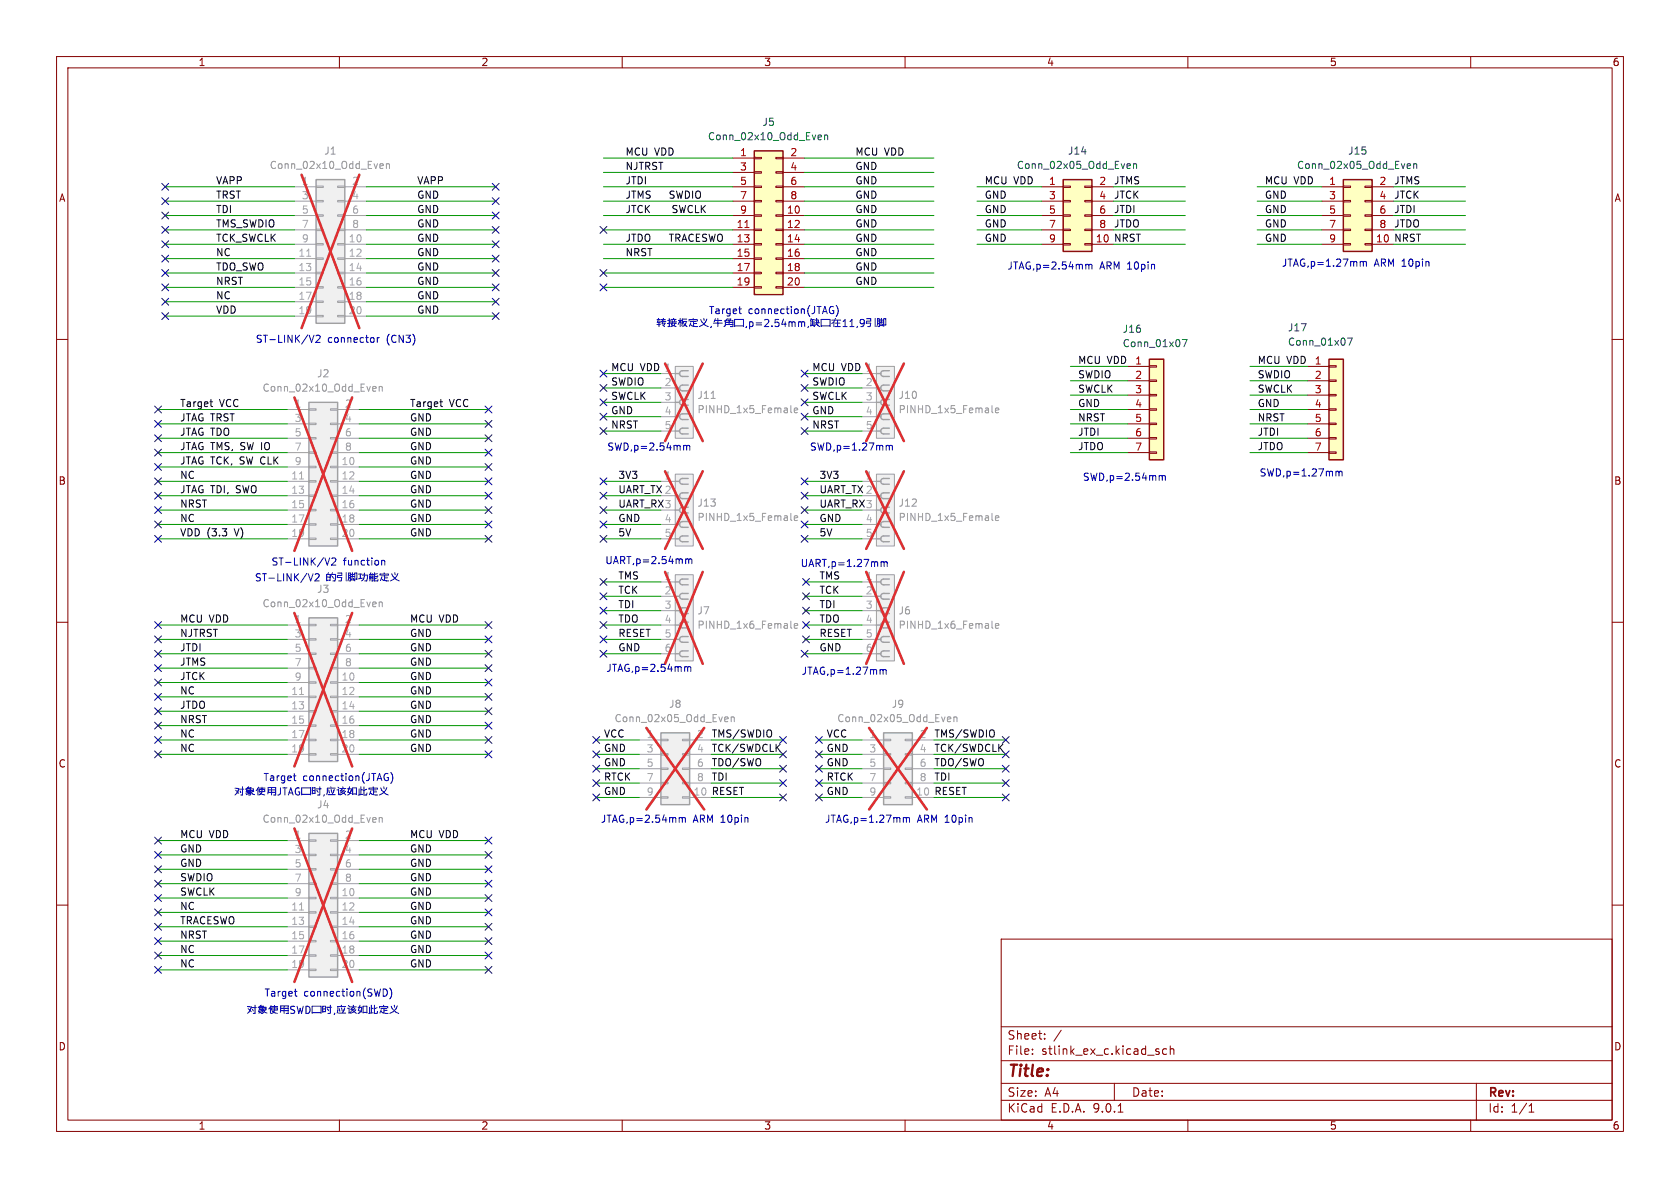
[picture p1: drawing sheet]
<svg xmlns="http://www.w3.org/2000/svg" width="297mm" height="210mm" viewBox="0 0 297 210" stroke-linecap="round" stroke-linejoin="round" font-family="sans-serif">
<defs><g id="words">
<text font-size="2.8" fill="#840000" x="178" y="190.9">Title:</text>
<g font-size="2.1" fill="#840000">
<text x="178" y="184">Sheet:</text>
<text x="178" y="186.7">File:</text>
<text x="184.1" y="186.7">stlink_ex_c.kicad_sch</text>
<text x="178" y="196.9">KiCad</text>
<text x="178" y="194.1">Size:</text>
<text x="184.7" y="194.1">A4</text>
<text x="185.7" y="196.9">E.D.A.</text>
<text x="193.3" y="196.9">9.0.1</text>
<text x="200" y="194.1">Date:</text>
<text x="263" y="194.3">Rev:</text>
<text x="263" y="196.9">Id:</text>
<text x="267.1" y="196.9">1/1</text>
</g>
<g font-size="1.8" fill="#840000">
<text x="35" y="11.9">1</text>
<text x="85" y="11.9">2</text>
<text x="135" y="11.9">3</text>
<text x="185" y="11.9">4</text>
<text x="235" y="11.9">5</text>
<text x="285" y="11.9">6</text>
<text x="10.3" y="35.9">A</text>
<text x="285.3" y="35.9">A</text>
<text x="10.3" y="85.9">B</text>
<text x="285.3" y="85.9">B</text>
<text x="10.3" y="135.9">C</text>
<text x="285.3" y="135.9">C</text>
<text x="10.3" y="185.9">D</text>
<text x="285.3" y="185.9">D</text>
<text x="35" y="199.9">1</text>
<text x="85" y="199.9">2</text>
<text x="135" y="199.9">3</text>
<text x="185" y="199.9">4</text>
<text x="235" y="199.9">5</text>
<text x="285" y="199.9">6</text>
</g>
<g font-size="1.8" fill="#006464">
<text x="134.7" y="22.5">J5</text>
<text x="125.1" y="25">Conn_02x10_Odd_Even</text>
<text x="188.7" y="27.5">J14</text>
<text x="238.2" y="27.5">J15</text>
<text x="179.7" y="30.1">Conn_02x05_Odd_Even</text>
<text x="229.2" y="30.1">Conn_02x05_Odd_Even</text>
<text x="198.4" y="59">J16</text>
<text x="227.6" y="58.8">J17</text>
<text x="198.4" y="61.6">Conn_01x07</text>
<text x="227.6" y="61.3">Conn_01x07</text>
</g>
<g font-size="1.8" fill="#989898">
<text x="57.2" y="27.5">J1</text>
<text x="47.6" y="30.1">Conn_02x10_Odd_Even</text>
<text x="46.3" y="69.4">Conn_02x10_Odd_Even</text>
<text x="56" y="66.9">J2</text>
<text x="123.2" y="70.7">J11</text>
<text x="158.8" y="70.7">J10</text>
<text x="123.2" y="73.3">PINHD_1x5_Female</text>
<text x="158.8" y="73.3">PINHD_1x5_Female</text>
<text x="123.2" y="89.8">J13</text>
<text x="158.8" y="89.8">J12</text>
<text x="123.2" y="92.3">PINHD_1x5_Female</text>
<text x="158.8" y="92.3">PINHD_1x5_Female</text>
<text x="46.3" y="107.5">Conn_02x10_Odd_Even</text>
<text x="56" y="105">J3</text>
<text x="123.2" y="108.8">J7</text>
<text x="123.2" y="111.4">PINHD_1x6_Female</text>
<text x="158.8" y="108.8">J6</text>
<text x="158.8" y="111.4">PINHD_1x6_Female</text>
<text x="118.2" y="125.3">J8</text>
<text x="157.6" y="125.3">J9</text>
<text x="108.5" y="127.9">Conn_02x05_Odd_Even</text>
<text x="147.9" y="127.9">Conn_02x05_Odd_Even</text>
<text x="56" y="143.1">J4</text>
<text x="46.3" y="145.6">Conn_02x10_Odd_Even</text>
</g>
<g font-size="1.8" fill="#0f0f0f">
<text x="110.5" y="27.6">MCU VDD</text>
<text x="151.1" y="27.6">MCU VDD</text>
<text x="38.1" y="35.2">TRST</text>
<text x="38.1" y="32.7">VAPP</text>
<text x="73.7" y="35.2">GND</text>
<text x="73.7" y="32.7">VAPP</text>
<text x="110.5" y="30.1">NJTRST</text>
<text x="110.5" y="32.7">JTDI</text>
<text x="110.5" y="35.2">JTMS</text>
<text x="118.1" y="35.2">SWDIO</text>
<text x="151.1" y="32.7">GND</text>
<text x="151.1" y="30.1">GND</text>
<text x="151.1" y="35.2">GND</text>
<text x="174" y="32.7">MCU VDD</text>
<text x="174" y="35.2">GND</text>
<text x="196.8" y="32.7">JTMS</text>
<text x="196.8" y="35.2">JTCK</text>
<text x="223.5" y="32.7">MCU VDD</text>
<text x="223.5" y="35.2">GND</text>
<text x="246.4" y="35.2">JTCK</text>
<text x="246.4" y="32.7">JTMS</text>
<text x="38.1" y="40.3">TMS_SWDIO</text>
<text x="38.1" y="37.8">TDI</text>
<text x="73.7" y="37.8">GND</text>
<text x="73.7" y="40.3">GND</text>
<text x="110.5" y="37.8">JTCK</text>
<text x="118.6" y="37.8">SWCLK</text>
<text x="151.1" y="40.3">GND</text>
<text x="151.1" y="37.8">GND</text>
<text x="174" y="37.8">GND</text>
<text x="174" y="40.3">GND</text>
<text x="196.8" y="37.8">JTDI</text>
<text x="196.8" y="40.3">JTDO</text>
<text x="223.5" y="40.3">GND</text>
<text x="223.5" y="37.8">GND</text>
<text x="246.4" y="37.8">JTDI</text>
<text x="246.4" y="40.3">JTDO</text>
<text x="38.1" y="45.4">NC</text>
<text x="38.1" y="42.8">TCK_SWCLK</text>
<text x="38.1" y="47.9">TDO_SWO</text>
<text x="73.7" y="42.8">GND</text>
<text x="73.7" y="47.9">GND</text>
<text x="73.7" y="45.4">GND</text>
<text x="110.5" y="45.4">NRST</text>
<text x="110.5" y="42.8">JTDO</text>
<text x="118.1" y="42.8">TRACESWO</text>
<text x="151.1" y="45.4">GND</text>
<text x="151.1" y="47.9">GND</text>
<text x="151.1" y="42.8">GND</text>
<text x="174" y="42.8">GND</text>
<text x="196.8" y="42.8">NRST</text>
<text x="223.5" y="42.8">GND</text>
<text x="246.4" y="42.8">NRST</text>
<text x="38.1" y="50.5">NRST</text>
<text x="38.1" y="53">NC</text>
<text x="73.7" y="53">GND</text>
<text x="73.7" y="50.5">GND</text>
<text x="151.1" y="50.5">GND</text>
<text x="38.1" y="55.5">VDD</text>
<text x="73.7" y="55.5">GND</text>
<text x="107.9" y="65.7">MCU VDD 1</text>
<text x="143.5" y="65.7">MCU VDD 1</text>
<text x="190.5" y="64.4">MCU VDD 1</text>
<text x="222.2" y="64.4">MCU VDD 1</text>
<text x="107.9" y="70.8">SWCLK</text>
<text x="107.9" y="68.2">SWDIO</text>
<text x="143.5" y="70.8">SWCLK</text>
<text x="143.5" y="68.2">SWDIO</text>
<text x="190.5" y="67">SWDIO</text>
<text x="190.5" y="69.5">SWCLK</text>
<text x="222.2" y="67">SWDIO</text>
<text x="222.2" y="69.5">SWCLK</text>
<text x="31.7" y="72">Target</text>
<text x="31.7" y="74.6">JTAG TRST</text>
<text x="31.7" y="77.1">JTAG TDO</text>
<text x="38.8" y="72">VCC</text>
<text x="72.4" y="77.1">GND</text>
<text x="72.4" y="72">Target</text>
<text x="72.4" y="74.6">GND</text>
<text x="79.4" y="72">VCC</text>
<text x="107.9" y="73.3">GND</text>
<text x="107.9" y="75.9">NRST</text>
<text x="143.5" y="75.9">NRST</text>
<text x="143.5" y="73.3">GND</text>
<text x="190.5" y="74.6">NRST</text>
<text x="190.5" y="77.1">JTDI</text>
<text x="190.5" y="72">GND</text>
<text x="222.2" y="74.6">NRST</text>
<text x="222.2" y="77.1">JTDI</text>
<text x="222.2" y="72">GND</text>
<text x="31.7" y="82.2">JTAG TCK,</text>
<text x="31.7" y="79.7">JTAG TMS, SW IO</text>
<text x="42.5" y="82.2">SW CLK</text>
<text x="72.4" y="79.7">GND</text>
<text x="72.4" y="82.2">GND</text>
<text x="190.5" y="79.7">JTDO</text>
<text x="222.2" y="79.7">JTDO</text>
<text x="31.7" y="87.3">JTAG TDI,</text>
<text x="31.7" y="84.7">NC</text>
<text x="31.7" y="89.8">NRST</text>
<text x="41.8" y="87.3">SWO</text>
<text x="72.4" y="89.8">GND</text>
<text x="72.4" y="84.7">GND</text>
<text x="72.4" y="87.3">GND</text>
<text x="109.2" y="87.3">UART_TX2</text>
<text x="109.2" y="84.7">3V3</text>
<text x="109.2" y="89.8">UART_RX3</text>
<text x="144.8" y="84.7">3V3</text>
<text x="144.8" y="89.8">UART_RX3</text>
<text x="144.8" y="87.3">UART_TX2</text>
<text x="31.7" y="92.4">NC</text>
<text x="31.7" y="94.9">VDD (3.3</text>
<text x="41.6" y="94.9">V)</text>
<text x="72.4" y="94.9">GND</text>
<text x="72.4" y="92.4">GND</text>
<text x="109.2" y="92.4">GND</text>
<text x="109.2" y="94.9">5V</text>
<text x="144.8" y="92.4">GND</text>
<text x="144.8" y="94.9">5V</text>
<text x="109.2" y="102.5">TMS</text>
<text x="109.2" y="107.6">TDI</text>
<text x="109.2" y="105.1">TCK</text>
<text x="144.8" y="105.1">TCK</text>
<text x="144.8" y="107.6">TDI</text>
<text x="144.8" y="102.5">TMS</text>
<text x="31.7" y="112.7">NJTRST</text>
<text x="31.7" y="110.1">MCU VDD</text>
<text x="72.4" y="110.1">MCU VDD</text>
<text x="72.4" y="112.7">GND</text>
<text x="109.2" y="112.7">RESET</text>
<text x="109.2" y="110.1">TDO</text>
<text x="144.8" y="110.1">TDO</text>
<text x="144.8" y="112.7">RESET</text>
<text x="31.7" y="117.8">JTMS</text>
<text x="31.7" y="115.2">JTDI</text>
<text x="72.4" y="117.8">GND</text>
<text x="72.4" y="115.2">GND</text>
<text x="109.2" y="115.2">GND</text>
<text x="144.8" y="115.2">GND</text>
<text x="31.7" y="125.4">JTDO</text>
<text x="31.7" y="120.3">JTCK</text>
<text x="31.7" y="122.8">NC</text>
<text x="72.4" y="120.3">GND</text>
<text x="72.4" y="122.8">GND</text>
<text x="72.4" y="125.4">GND</text>
<text x="31.7" y="127.9">NRST</text>
<text x="31.7" y="130.5">NC</text>
<text x="72.4" y="130.5">GND</text>
<text x="72.4" y="127.9">GND</text>
<text x="106.7" y="130.5">VCC</text>
<text x="125.7" y="130.5">TMS/SWDIO</text>
<text x="146" y="130.5">VCC</text>
<text x="165.1" y="130.5">TMS/SWDIO</text>
<text x="31.7" y="133">NC</text>
<text x="72.4" y="133">GND</text>
<text x="106.7" y="135.5">GND</text>
<text x="106.7" y="133">GND</text>
<text x="125.7" y="133">TCK/SWDCLK</text>
<text x="125.7" y="135.5">TDO/SWO</text>
<text x="146" y="133">GND</text>
<text x="146" y="135.5">GND</text>
<text x="165.1" y="133">TCK/SWDCLK</text>
<text x="165.1" y="135.5">TDO/SWO</text>
<text x="106.7" y="138.1">RTCK</text>
<text x="106.7" y="140.6">GND</text>
<text x="125.7" y="140.6">RESET</text>
<text x="125.7" y="138.1">TDI</text>
<text x="146" y="138.1">RTCK</text>
<text x="146" y="140.6">GND</text>
<text x="165.1" y="138.1">TDI</text>
<text x="165.1" y="140.6">RESET</text>
<text x="31.7" y="148.2">MCU VDD</text>
<text x="72.4" y="148.2">MCU VDD</text>
<text x="31.7" y="153.3">GND</text>
<text x="31.7" y="150.8">GND</text>
<text x="31.7" y="155.9">SWDIO</text>
<text x="72.4" y="155.9">GND</text>
<text x="72.4" y="150.8">GND</text>
<text x="72.4" y="153.3">GND</text>
<text x="31.7" y="158.4">SWCLK</text>
<text x="31.7" y="160.9">NC</text>
<text x="72.4" y="158.4">GND</text>
<text x="72.4" y="160.9">GND</text>
<text x="31.7" y="166">NRST</text>
<text x="31.7" y="163.5">TRACESWO</text>
<text x="72.4" y="163.5">GND</text>
<text x="72.4" y="166">GND</text>
<text x="31.7" y="171.1">NC</text>
<text x="31.7" y="168.6">NC</text>
<text x="72.4" y="171.1">GND</text>
<text x="72.4" y="168.6">GND</text>
</g>
<g font-size="1.8" fill="#a90000">
<text x="130.7" y="27.7">1</text>
<text x="139.6" y="27.7">2</text>
<text x="130.7" y="30.2">3</text>
<text x="130.7" y="32.8">5</text>
<text x="130.7" y="35.3">7</text>
<text x="139.6" y="30.2">4</text>
<text x="139.6" y="32.8">6</text>
<text x="139.6" y="35.3">8</text>
<text x="185.3" y="32.8">1</text>
<text x="185.3" y="35.3">3</text>
<text x="194.2" y="32.8">2</text>
<text x="194.2" y="35.3">4</text>
<text x="234.9" y="32.8">1</text>
<text x="234.9" y="35.3">3</text>
<text x="243.8" y="32.8">2</text>
<text x="243.8" y="35.3">4</text>
<text x="130.1" y="40.4">11</text>
<text x="130.7" y="37.8">9</text>
<text x="139" y="37.8">10</text>
<text x="139" y="40.4">12</text>
<text x="185.3" y="37.8">5</text>
<text x="185.3" y="40.4">7</text>
<text x="194.2" y="37.8">6</text>
<text x="194.2" y="40.4">8</text>
<text x="234.9" y="37.8">5</text>
<text x="234.9" y="40.4">7</text>
<text x="243.8" y="37.8">6</text>
<text x="243.8" y="40.4">8</text>
<text x="130.1" y="42.9">13</text>
<text x="130.1" y="45.5">15</text>
<text x="139" y="42.9">14</text>
<text x="139" y="45.5">16</text>
<text x="185.3" y="42.9">9</text>
<text x="193.6" y="42.9">10</text>
<text x="234.9" y="42.9">9</text>
<text x="243.2" y="42.9">10</text>
<text x="130.1" y="48">17</text>
<text x="130.1" y="50.5">19</text>
<text x="139" y="48">18</text>
<text x="139" y="50.5">20</text>
<text x="200.6" y="67.1">2</text>
<text x="200.6" y="69.6">3</text>
<text x="232.3" y="67.1">2</text>
<text x="232.3" y="69.6">3</text>
<text x="200.6" y="72.1">4</text>
<text x="200.6" y="74.7">5</text>
<text x="200.6" y="77.2">6</text>
<text x="232.3" y="72.1">4</text>
<text x="232.3" y="74.7">5</text>
<text x="232.3" y="77.2">6</text>
<text x="200.6" y="79.8">7</text>
<text x="232.3" y="79.8">7</text>
</g>
<g font-size="1.8" fill="#aaa">
<text x="53.3" y="32.8">1</text>
<text x="53.3" y="35.3">3</text>
<text x="62.2" y="32.8">2</text>
<text x="62.2" y="35.3">4</text>
<text x="53.3" y="37.8">5</text>
<text x="53.3" y="40.4">7</text>
<text x="62.2" y="37.8">6</text>
<text x="62.2" y="40.4">8</text>
<text x="52.7" y="45.5">11</text>
<text x="53.3" y="42.9">9</text>
<text x="61.6" y="42.9">10</text>
<text x="61.6" y="45.5">12</text>
<text x="52.7" y="48">13</text>
<text x="52.7" y="50.5">15</text>
<text x="52.7" y="53.1">17</text>
<text x="61.6" y="48">14</text>
<text x="61.6" y="50.5">16</text>
<text x="61.6" y="53.1">18</text>
<text x="52.7" y="55.6">19</text>
<text x="61.6" y="55.6">20</text>
<text x="117.4" y="68.3">2</text>
<text x="117.4" y="70.9">3</text>
<text x="153" y="68.3">2</text>
<text x="153" y="70.9">3</text>
<text x="52" y="72.1">1</text>
<text x="52" y="74.7">3</text>
<text x="52" y="77.2">5</text>
<text x="60.9" y="72.1">2</text>
<text x="60.9" y="74.7">4</text>
<text x="60.9" y="77.2">6</text>
<text x="117.4" y="73.4">4</text>
<text x="117.4" y="75.9">5</text>
<text x="153" y="73.4">4</text>
<text x="153" y="75.9">5</text>
<text x="52" y="79.8">7</text>
<text x="52" y="82.3">9</text>
<text x="60.3" y="82.3">10</text>
<text x="60.9" y="79.8">8</text>
<text x="51.4" y="84.8">11</text>
<text x="51.4" y="87.4">13</text>
<text x="51.4" y="89.9">15</text>
<text x="60.3" y="84.8">12</text>
<text x="60.3" y="87.4">14</text>
<text x="60.3" y="89.9">16</text>
<text x="117.4" y="84.8">1</text>
<text x="153" y="84.8">1</text>
<text x="51.4" y="92.5">17</text>
<text x="51.4" y="95">19</text>
<text x="60.3" y="92.5">18</text>
<text x="60.3" y="95">20</text>
<text x="117.4" y="92.5">4</text>
<text x="117.4" y="95">5</text>
<text x="153" y="92.5">4</text>
<text x="153" y="95">5</text>
<text x="117.4" y="102.6">1</text>
<text x="117.4" y="105.2">2</text>
<text x="117.4" y="107.7">3</text>
<text x="153" y="102.6">1</text>
<text x="153" y="105.2">2</text>
<text x="153" y="107.7">3</text>
<text x="52" y="110.2">1</text>
<text x="52" y="112.8">3</text>
<text x="60.9" y="110.2">2</text>
<text x="60.9" y="112.8">4</text>
<text x="117.4" y="110.2">4</text>
<text x="117.4" y="112.8">5</text>
<text x="153" y="110.2">4</text>
<text x="153" y="112.8">5</text>
<text x="52" y="115.3">5</text>
<text x="52" y="117.9">7</text>
<text x="60.9" y="115.3">6</text>
<text x="60.9" y="117.9">8</text>
<text x="117.4" y="115.3">6</text>
<text x="153" y="115.3">6</text>
<text x="51.4" y="122.9">11</text>
<text x="51.4" y="125.5">13</text>
<text x="52" y="120.4">9</text>
<text x="60.3" y="120.4">10</text>
<text x="60.3" y="122.9">12</text>
<text x="60.3" y="125.5">14</text>
<text x="51.4" y="128">15</text>
<text x="51.4" y="130.6">17</text>
<text x="60.3" y="128">16</text>
<text x="60.3" y="130.6">18</text>
<text x="114.2" y="130.6">1</text>
<text x="123.1" y="130.6">2</text>
<text x="153.6" y="130.6">1</text>
<text x="162.5" y="130.6">2</text>
<text x="51.4" y="133.1">19</text>
<text x="60.3" y="133.1">20</text>
<text x="114.2" y="133.1">3</text>
<text x="114.2" y="135.6">5</text>
<text x="123.1" y="133.1">4</text>
<text x="123.1" y="135.6">6</text>
<text x="153.6" y="133.1">3</text>
<text x="153.6" y="135.6">5</text>
<text x="162.5" y="133.1">4</text>
<text x="162.5" y="135.6">6</text>
<text x="114.2" y="138.2">7</text>
<text x="114.2" y="140.7">9</text>
<text x="122.5" y="140.7">10</text>
<text x="123.1" y="138.2">8</text>
<text x="153.6" y="138.2">7</text>
<text x="153.6" y="140.7">9</text>
<text x="161.9" y="140.7">10</text>
<text x="162.5" y="138.2">8</text>
<text x="52" y="148.3">1</text>
<text x="60.9" y="148.3">2</text>
<text x="52" y="150.9">3</text>
<text x="52" y="153.4">5</text>
<text x="52" y="156">7</text>
<text x="60.9" y="150.9">4</text>
<text x="60.9" y="153.4">6</text>
<text x="60.9" y="156">8</text>
<text x="51.4" y="161">11</text>
<text x="52" y="158.5">9</text>
<text x="60.3" y="158.5">10</text>
<text x="60.3" y="161">12</text>
<text x="51.4" y="163.6">13</text>
<text x="51.4" y="166.1">15</text>
<text x="60.3" y="163.6">14</text>
<text x="60.3" y="166.1">16</text>
<text x="51.4" y="168.7">17</text>
<text x="51.4" y="171.2">19</text>
<text x="60.3" y="168.7">18</text>
<text x="60.3" y="171.2">20</text>
</g>
<g font-size="1.8" fill="#0000c2">
<text x="178" y="47.9">JTAG,p=2.54mm</text>
<text x="194.4" y="47.9">ARM 10pin</text>
<text x="226.5" y="47.3">JTAG,p=1.27mm</text>
<text x="242.9" y="47.3">ARM 10pin</text>
<text x="125.2" y="55.7">Target</text>
<text x="132.3" y="55.7">connection(JTAG)</text>
<text x="45.1" y="60.8">ST-LINK/V2</text>
<text x="57.9" y="60.8">connector</text>
<text x="68.4" y="60.8">(CN3)</text>
<text x="107.3" y="79.9">SWD,p=2.54mm</text>
<text x="143.1" y="79.9">SWD,p=1.27mm</text>
<text x="191.3" y="85.2">SWD,p=2.54mm</text>
<text x="222.6" y="84.4">SWD,p=1.27mm</text>
<text x="47.9" y="100.2">ST-LINK/V2</text>
<text x="60.7" y="100.2">function</text>
<text x="106.9" y="99.9">UART,p=2.54mm</text>
<text x="141.4" y="100.4">UART,p=1.27mm</text>
<text x="45" y="103">ST-LINK/V2</text>
<text x="107.1" y="119">JTAG,p=2.54mm</text>
<text x="141.6" y="119.5">JTAG,p=1.27mm</text>
<text x="46.5" y="138.3">Target</text>
<text x="53.5" y="138.3">connection(JTAG)</text>
<text x="106.1" y="145.6">JTAG,p=2.54mm</text>
<text x="122.5" y="145.6">ARM 10pin</text>
<text x="145.7" y="145.6">JTAG,p=1.27mm</text>
<text x="162.2" y="145.6">ARM 10pin</text>
<text x="46.7" y="176.4">Target</text>
<text x="53.7" y="176.4">connection(SWD)</text>
</g>
</g></defs>
<g fill="none" stroke="#840000" stroke-width=".18">
<path d="M10 10h277v190h-277zM12 12h273v186h-273zM60 10v2M110 10v2M160 10v2M210 10v2M260 10v2M10 60h2M285 60h2M10 110h2M285 110h2M10 160h2"/>
<path d="M177 166h108v32h-108zM285 160h2M60 198v2M110 198v2M160 198v2M177 194.5h108M177 191.5h108M177 187.5h108M177 181.5h108M182.5 186.3v.1M182.5 185.5v.1M184.7 183.6v.1"/>
<path d="M184.7 182.8v.1M187.6 182.1l-1.3 2M197 191.5v3M197.7 196.6h.8M204.7 185.9l.3 .2-.3 .3M204.7 185.4l.2 .1M206.2 185.5l-.4-.1-.3 .3v.4l.2 .2h.5M206.9 185.5l.2-.1 .4 .1v.9M206.9 184.9v1.5M210 198v2M260 198v2M261 191.5v6.5"/>
<path d="M270.3 196.6h.9M270.3 195.5l.4-.4v1.5"/>
</g>
<path d="M237.5 31.8h5.1v12.7h-5.1z" fill="#ffffc2"/>
<path d="M237.5 31.8h5.1v12.7h-5.1z" fill="none" stroke="#840000" stroke-width=".25"/>
<g fill="none" stroke="#840000" stroke-width=".18">
<path d="M233.7 33h3.8M233.7 35.6h3.8M233.7 38.1h3.8M237.5 32.9h1.3v.2h-1.3zM237.5 35.4h1.3v.3h-1.3zM237.5 38h1.3v.2h-1.3zM241.3 32.9h1.3v.2h-1.3zM241.3 35.4h1.3v.3h-1.3zM241.3 38h1.3v.2h-1.3zM242.6 33h3.8M242.6 35.6h3.8M242.6 38.1h3.8"/>
<path d="M233.7 40.6h3.8M233.7 43.2h3.8M237.5 40.5h1.3v.3h-1.3zM237.5 43.1h1.3v.2h-1.3zM241.3 40.5h1.3v.3h-1.3zM241.3 43.1h1.3v.2h-1.3zM242.6 40.6h3.8M242.6 43.2h3.8"/>
</g>
<path d="M248.9 28.9l.4 .1 .1 .2-.6 .2M249.3 29.7l-.4 .1M249.9 29.1l.2-.2 .3 .1 .1 .8M249.9 28.9v.9" fill="none" stroke="#006464" stroke-width=".18"/>
<path d="M133.3 26.7h5.1v25.4h-5.1z" fill="#ffffc2"/>
<path d="M133.3 26.7h5.1v25.4h-5.1z" fill="none" stroke="#840000" stroke-width=".25"/>
<g fill="none" stroke="#840000" stroke-width=".18">
<path d="M129.5 27.9h3.8M129.5 30.5h3.8M129.5 33h3.8M129.5 35.6h3.8M129.5 38.1h3.8M133.3 27.8h1.3v.3h-1.3zM133.3 30.4h1.3v.2h-1.3zM133.3 32.9h1.3v.2h-1.3zM133.3 35.4h1.3v.3h-1.3zM133.3 38h1.3v.2h-1.3zM137.2 27.8h1.2v.3h-1.2zM137.2 30.4h1.2v.2h-1.2z"/>
<path d="M137.2 32.9h1.2v.2h-1.2zM137.2 35.4h1.2v.3h-1.2zM137.2 38h1.2v.2h-1.2zM138.4 27.9h3.8M138.4 30.5h3.8M138.4 33h3.8M138.4 35.6h3.8M138.4 38.1h3.8M129.5 40.6h3.8M129.5 43.2h3.8M129.5 45.7h3.8M129.5 48.3h3.8"/>
<path d="M129.5 50.8h3.8M133.3 40.5h1.3v.3h-1.3zM133.3 43.1h1.3v.2h-1.3zM133.3 45.6h1.3v.2h-1.3zM133.3 48.1h1.3v.3h-1.3zM133.3 50.7h1.3v.2h-1.3zM137.2 40.5h1.2v.3h-1.2zM137.2 43.1h1.2v.2h-1.2zM137.2 45.6h1.2v.2h-1.2zM137.2 48.1h1.2v.3h-1.2zM137.2 50.7h1.2v.2h-1.2zM138.4 40.6h3.8"/>
<path d="M138.4 43.2h3.8M138.4 45.7h3.8M138.4 48.3h3.8M138.4 50.8h3.8"/>
</g>
<path d="M131.7 40.2h.7" fill="none" stroke="#a90000" stroke-width=".18"/>
<path d="M144.8 23.9h.4v.3l-.6 .1M145.2 24.6l-.4 .1M145.8 24l.2-.1h.3v.8M145.8 23.9v.8" fill="none" stroke="#006464" stroke-width=".18"/>
<path d="M188 31.8h5v12.7h-5z" fill="#ffffc2"/>
<path d="M188 31.8h5v12.7h-5z" fill="none" stroke="#840000" stroke-width=".25"/>
<g fill="none" stroke="#840000" stroke-width=".18">
<path d="M184.1 33h3.9M184.1 35.6h3.9M184.1 38.1h3.9M188 32.9h1.2v.2h-1.2zM188 35.4h1.2v.3h-1.2zM188 38h1.2v.2h-1.2zM191.8 32.9h1.2v.2h-1.2zM191.8 35.4h1.2v.3h-1.2zM191.8 38h1.2v.2h-1.2zM193 33h3.8M193 35.6h3.8M193 38.1h3.8"/>
<path d="M184.1 40.6h3.9M184.1 43.2h3.9M188 40.5h1.2v.3h-1.2zM188 43.1h1.2v.2h-1.2zM191.8 40.5h1.2v.3h-1.2zM191.8 43.1h1.2v.2h-1.2zM193 40.6h3.8M193 43.2h3.8"/>
</g>
<path d="M199.4 28.9l.4 .1v.2l-.6 .2M199.8 29.7l-.4 .1M200.4 29.1l.2-.2 .3 .1v.8M200.4 28.9v.9" fill="none" stroke="#006464" stroke-width=".18"/>
<path d="M119.4 64.8h3.2v12.7h-3.2z" fill="#f0f0f0"/>
<path d="M116.8 66h2.6M116.8 68.6h2.6M116.8 71.1h2.6M116.8 73.7h2.6M116.8 76.2h2.6M119.4 64.8h3.2v12.7h-3.2z" fill="none" stroke="#a1a1a1" stroke-width=".18"/>
<g fill="none" stroke="#a1a1a1" stroke-width=".25">
<path d="M119.4 66h.7M119.4 68.6h.7M119.4 71.1h.7M119.4 73.7h.7M119.4 76.2h.7M120.1 66l.1 .3 .3 .2h1.2M120.1 68.6l.1 .3 .3 .2h1.2M120.1 71.1l.1 .3 .3 .2h1.2M120.1 73.7l.1 .3 .3 .1 1.2 .1M120.1 76.2l.1 .3 .3 .2h1.2M121.7 65.5l-1.2 .1-.3 .1-.1 .3M121.7 68.1h-1.2l-.3 .2-.1 .3"/>
<path d="M121.7 70.6h-1.2l-.3 .2-.1 .3M121.7 73.2h-1.2l-.3 .2-.1 .3M121.7 75.7h-1.2l-.3 .2-.1 .3"/>
</g>
<path d="M125.7 70.4h.7M139.9 72.9l.1 .1M140.4 72.5l.6-.1v-.2l-.4-.1-.2 .2 .1 .6h.5" fill="none" stroke="#989898" stroke-width=".18"/>
<path d="M117.6 64.3l6.6 13.7M124.2 64.3l-6.6 13.7" fill="none" stroke="#e12e31" stroke-width=".46"/>
<path d="M119.4 83.8h3.2v12.7h-3.2z" fill="#f0f0f0"/>
<path d="M116.8 85.1h2.6M116.8 87.6h2.6M116.8 90.2h2.6M116.8 92.7h2.6M116.8 95.3h2.6M119.4 83.8h3.2v12.7h-3.2z" fill="none" stroke="#a1a1a1" stroke-width=".18"/>
<g fill="none" stroke="#a1a1a1" stroke-width=".25">
<path d="M119.4 85.1h.7M119.4 87.6h.7M119.4 90.2h.7M119.4 92.7h.7M119.4 95.3h.7M120.1 85.1l.1 .3 .3 .2h1.2M120.1 87.6l.1 .3 .3 .2h1.2M120.1 90.2l.1 .3 .3 .1 1.2 .1M120.1 92.7l.1 .3 .3 .2h1.2M120.1 95.3l.1 .2 .3 .2 1.2 .1M121.7 84.6h-1.2l-.3 .2-.1 .3M121.7 87.1l-1.2 .1-.3 .1-.1 .3"/>
<path d="M121.7 89.7h-1.2l-.3 .2-.1 .3M121.7 92.2h-1.2l-.3 .2-.1 .3M121.7 94.7l-1.2 .1-.3 .2-.1 .3"/>
</g>
<path d="M139.9 92h.1M140.4 91.6l.6-.1v-.3h-.4l-.2 .2 .1 .6h.5" fill="none" stroke="#989898" stroke-width=".18"/>
<path d="M117.6 83.3l6.6 13.7M124.2 83.3l-6.6 13.7" fill="none" stroke="#e12e31" stroke-width=".46"/>
<path d="M54.6 109.2h5.1v25.4h-5.1z" fill="#f0f0f0"/>
<path d="M54.6 109.2h5.1v25.4h-5.1z" fill="none" stroke="#a1a1a1" stroke-width=".25"/>
<g fill="none" stroke="#a1a1a1" stroke-width=".18">
<path d="M50.8 110.5h3.8M50.8 113h3.8M50.8 115.6h3.8M50.8 118.1h3.8M54.6 110.4h1.3v.2h-1.3zM54.6 112.9h1.3v.3h-1.3zM54.6 115.4h1.3v.3h-1.3zM54.6 118h1.3v.2h-1.3zM58.4 110.4h1.3v.2h-1.3zM58.4 112.9h1.3v.3h-1.3zM58.4 115.4h1.3v.3h-1.3zM58.4 118h1.3v.2h-1.3z"/>
<path d="M59.7 110.5h3.8M59.7 113h3.8M59.7 115.6h3.8M59.7 118.1h3.8M50.8 120.7h3.8M50.8 123.2h3.8M50.8 125.7h3.8M50.8 128.3h3.8M50.8 130.8h3.8M50.8 133.4h3.8M54.6 120.5h1.3v.3h-1.3zM54.6 123.1h1.3v.2h-1.3z"/>
<path d="M54.6 125.6h1.3v.3h-1.3zM54.6 128.1h1.3v.3h-1.3zM54.6 130.7h1.3v.2h-1.3zM54.6 133.2h1.3v.3h-1.3zM58.4 120.5h1.3v.3h-1.3zM58.4 123.1h1.3v.2h-1.3zM58.4 125.6h1.3v.3h-1.3zM58.4 128.1h1.3v.3h-1.3zM58.4 130.7h1.3v.2h-1.3zM58.4 133.2h1.3v.3h-1.3zM59.7 120.7h3.8M59.7 123.2h3.8"/>
<path d="M59.7 125.7h3.8M59.7 128.3h3.8M59.7 130.8h3.8M59.7 133.4h3.8"/>
</g>
<path d="M52.9 122.8h.8" fill="none" stroke="#aaa" stroke-width=".18"/>
<path d="M66.1 106.4l.3 .1 .1 .2-.6 .1M66.4 107.2l-.3 .1M67 106.5l.2-.1 .3 .1 .1 .8M67 106.4v.9" fill="none" stroke="#989898" stroke-width=".18"/>
<path d="M52 108.4l10.3 27.1M62.3 108.4l-10.3 27.1" fill="none" stroke="#e12e31" stroke-width=".46"/>
<path d="M54.6 147.3h5.1v25.4h-5.1z" fill="#f0f0f0"/>
<path d="M54.6 147.3h5.1v25.4h-5.1z" fill="none" stroke="#a1a1a1" stroke-width=".25"/>
<g fill="none" stroke="#a1a1a1" stroke-width=".18">
<path d="M50.8 148.6h3.8M50.8 151.1h3.8M50.8 153.7h3.8M50.8 156.2h3.8M50.8 158.8h3.8M54.6 148.5h1.3v.2h-1.3zM54.6 151h1.3v.3h-1.3zM54.6 153.5h1.3v.3h-1.3zM54.6 156.1h1.3v.2h-1.3zM54.6 158.6h1.3v.3h-1.3zM58.4 148.5h1.3v.2h-1.3zM58.4 151h1.3v.3h-1.3z"/>
<path d="M58.4 153.5h1.3v.3h-1.3zM58.4 156.1h1.3v.2h-1.3zM58.4 158.6h1.3v.3h-1.3zM59.7 148.6h3.8M59.7 151.1h3.8M59.7 153.7h3.8M59.7 156.2h3.8M59.7 158.8h3.8M50.8 161.3h3.8M50.8 163.8h3.8M50.8 166.4h3.8M50.8 168.9h3.8"/>
<path d="M50.8 171.5h3.8M54.6 161.2h1.3v.2h-1.3zM54.6 163.7h1.3v.3h-1.3zM54.6 166.2h1.3v.3h-1.3zM54.6 168.8h1.3v.2h-1.3zM54.6 171.3h1.3v.3h-1.3zM58.4 161.2h1.3v.2h-1.3zM58.4 163.7h1.3v.3h-1.3zM58.4 166.2h1.3v.3h-1.3zM58.4 168.8h1.3v.2h-1.3zM58.4 171.3h1.3v.3h-1.3zM59.7 161.3h3.8"/>
<path d="M59.7 163.8h3.8M59.7 166.4h3.8M59.7 168.9h3.8M59.7 171.5h3.8"/>
</g>
<path d="M52.9 160.9h.8" fill="none" stroke="#aaa" stroke-width=".18"/>
<path d="M66.1 144.5l.3 .1 .1 .2-.6 .1M66.4 145.3l-.3 .1M67 144.6l.2-.1 .3 .1 .1 .8M67 144.5v.9" fill="none" stroke="#989898" stroke-width=".18"/>
<path d="M52 146.5l10.3 27.1M62.3 146.5l-10.3 27.1" fill="none" stroke="#e12e31" stroke-width=".46"/>
<path d="M55.9 31.8h5.1v25.4h-5.1z" fill="#f0f0f0"/>
<path d="M55.9 31.8h5.1v25.4h-5.1z" fill="none" stroke="#a1a1a1" stroke-width=".25"/>
<g fill="none" stroke="#a1a1a1" stroke-width=".18">
<path d="M52.1 33h3.8M52.1 35.6h3.8M52.1 38.1h3.8M55.9 32.9h1.2v.2h-1.2zM55.9 35.4h1.2v.3h-1.2zM55.9 38h1.2v.2h-1.2zM59.7 32.9h1.3v.2h-1.3zM59.7 35.4h1.3v.3h-1.3zM59.7 38h1.3v.2h-1.3zM61 33h3.8M61 35.6h3.8M61 38.1h3.8"/>
<path d="M52.1 40.6h3.8M52.1 43.2h3.8M52.1 45.7h3.8M52.1 48.3h3.8M52.1 50.8h3.8M52.1 53.3h3.8M52.1 55.9h3.8M55.9 40.5h1.2v.3h-1.2zM55.9 43.1h1.2v.2h-1.2zM55.9 45.6h1.2v.2h-1.2zM55.9 48.1h1.2v.3h-1.2zM55.9 50.7h1.2v.2h-1.2z"/>
<path d="M55.9 53.2h1.2v.3h-1.2zM55.9 55.8h1.2v.2h-1.2zM59.7 40.5h1.3v.3h-1.3zM59.7 43.1h1.3v.2h-1.3zM59.7 45.6h1.3v.2h-1.3zM59.7 48.1h1.3v.3h-1.3zM59.7 50.7h1.3v.2h-1.3zM59.7 53.2h1.3v.3h-1.3zM59.7 55.8h1.3v.2h-1.3zM61 40.6h3.8M61 43.2h3.8M61 45.7h3.8"/>
<path d="M61 48.3h3.8M61 50.8h3.8M61 53.3h3.8M61 55.9h3.8"/>
</g>
<path d="M54.2 45.3h.7" fill="none" stroke="#aaa" stroke-width=".18"/>
<path d="M67.3 28.9l.4 .1 .1 .2-.6 .2M67.7 29.7l-.4 .1M68.3 29.1l.2-.2 .3 .1 .1 .8M68.3 28.9v.9" fill="none" stroke="#989898" stroke-width=".18"/>
<path d="M53.3 30.9l10.2 27.1M63.5 30.9l-10.2 27.1" fill="none" stroke="#e12e31" stroke-width=".46"/>
<path d="M154.9 101.6h3.2v15.2h-3.2z" fill="#f0f0f0"/>
<path d="M152.4 102.9h2.5M152.4 105.4h2.5M152.4 108h2.5M152.4 110.5h2.5M152.4 113h2.5M152.4 115.6h2.5M154.9 101.6h3.2v15.2h-3.2z" fill="none" stroke="#a1a1a1" stroke-width=".18"/>
<g fill="none" stroke="#a1a1a1" stroke-width=".25">
<path d="M154.9 102.9h.8M154.9 105.4h.8M154.9 108h.8M154.9 110.5h.8M154.9 113h.8M154.9 115.6h.8M155.7 102.9l.1 .3 .2 .1 1.2 .1M155.7 105.4l.1 .3 .2 .2h1.2M155.7 108l.1 .2 .2 .2 1.2 .1M155.7 110.5l.1 .3 .2 .2h1.2M155.7 113l.1 .3 .2 .2h1.2M155.7 115.6l.1 .3 .2 .1 1.2 .1"/>
<path d="M157.2 102.4h-1.2l-.2 .2-.1 .3M157.2 104.9h-1.2l-.2 .2-.1 .3M157.2 107.4l-1.2 .1-.2 .2-.1 .3M157.2 110h-1.2l-.2 .2-.1 .3M157.2 112.5l-1.2 .1-.2 .1-.1 .3M157.2 115.1h-1.2l-.2 .2-.1 .3"/>
</g>
<path d="M175.4 111l.2 .1M176 110.6l.6-.1-.1-.2-.3-.1-.2 .2v.6h.5" fill="none" stroke="#989898" stroke-width=".18"/>
<path d="M153.1 101.1l6.7 16.2M159.8 101.1l-6.7 16.2" fill="none" stroke="#e12e31" stroke-width=".46"/>
<path d="M203.2 63.5h2.5v17.8h-2.5z" fill="#ffffc2"/>
<path d="M203.2 63.5h2.5v17.8h-2.5z" fill="none" stroke="#840000" stroke-width=".25"/>
<g fill="none" stroke="#840000" stroke-width=".18">
<path d="M199.4 64.8h3.8M199.4 67.3h3.8M199.4 69.9h3.8M199.4 72.4h3.8M199.4 74.9h3.8M199.4 77.5h3.8M203.2 64.6h1.3v.3h-1.3zM203.2 67.2h1.3v.2h-1.3zM203.2 69.7h1.3v.3h-1.3zM203.2 72.3h1.3v.2h-1.3zM203.2 74.8h1.3v.3h-1.3zM203.2 77.3h1.3v.3h-1.3z"/>
<path d="M203.2 79.9h1.3v.2h-1.3zM199.4 80h3.8"/>
</g>
<path d="M209 60h.9l-.6 1.3" fill="none" stroke="#006464" stroke-width=".18"/>
<path d="M119.4 101.6h3.2v15.2h-3.2z" fill="#f0f0f0"/>
<path d="M116.8 102.9h2.6M116.8 105.4h2.6M116.8 108h2.6M116.8 110.5h2.6M116.8 113h2.6M116.8 115.6h2.6M119.4 101.6h3.2v15.2h-3.2z" fill="none" stroke="#a1a1a1" stroke-width=".18"/>
<g fill="none" stroke="#a1a1a1" stroke-width=".25">
<path d="M119.4 102.9h.7M119.4 105.4h.7M119.4 108h.7M119.4 110.5h.7M119.4 113h.7M119.4 115.6h.7M120.1 102.9l.1 .3 .3 .1 1.2 .1M120.1 105.4l.1 .3 .3 .2h1.2M120.1 108l.1 .2 .3 .2 1.2 .1M120.1 110.5l.1 .3 .3 .2h1.2M120.1 113l.1 .3 .3 .2h1.2M120.1 115.6l.1 .3 .3 .1 1.2 .1"/>
<path d="M121.7 102.4h-1.2l-.3 .2-.1 .3M121.7 104.9h-1.2l-.3 .2-.1 .3M121.7 107.4l-1.2 .1-.3 .2-.1 .3M121.7 110h-1.2l-.3 .2-.1 .3M121.7 112.5l-1.2 .1-.3 .1-.1 .3M121.7 115.1h-1.2l-.3 .2-.1 .3"/>
</g>
<path d="M139.9 111l.1 .1M140.4 110.6l.6-.1v-.2l-.4-.1-.2 .2 .1 .6h.5" fill="none" stroke="#989898" stroke-width=".18"/>
<path d="M117.6 101.1l6.6 16.2M124.2 101.1l-6.6 16.2" fill="none" stroke="#e12e31" stroke-width=".46"/>
<path d="M156.2 129.5h5.1v12.7h-5.1z" fill="#f0f0f0"/>
<path d="M156.2 129.5h5.1v12.7h-5.1z" fill="none" stroke="#a1a1a1" stroke-width=".25"/>
<g fill="none" stroke="#a1a1a1" stroke-width=".18">
<path d="M152.4 130.8h3.8M152.4 133.4h3.8M152.4 135.9h3.8M152.4 138.4h3.8M156.2 130.7h1.3v.2h-1.3zM156.2 133.2h1.3v.3h-1.3zM156.2 135.8h1.3v.2h-1.3zM156.2 138.3h1.3v.3h-1.3zM160 130.7h1.3v.2h-1.3zM160 133.2h1.3v.3h-1.3zM160 135.8h1.3v.2h-1.3zM160 138.3h1.3v.3h-1.3z"/>
<path d="M161.3 130.8h3.8M161.3 133.4h3.8M161.3 135.9h3.8M161.3 138.4h3.8M152.4 141h3.8M156.2 140.8h1.3v.3h-1.3zM160 140.8h1.3v.3h-1.3zM161.3 141h3.8"/>
</g>
<path d="M167.7 126.7l.3 .1 .1 .2-.6 .2M168 127.5l-.3 .1M168.6 126.9l.2-.2 .3 .1 .1 .8M168.6 126.7v.9" fill="none" stroke="#989898" stroke-width=".18"/>
<path d="M153.6 128.7l10.3 14.4M163.9 128.7l-10.3 14.4" fill="none" stroke="#e12e31" stroke-width=".46"/>
<path d="M154.9 64.8h3.2v12.7h-3.2z" fill="#f0f0f0"/>
<path d="M152.4 66h2.5M152.4 68.6h2.5M152.4 71.1h2.5M152.4 73.7h2.5M152.4 76.2h2.5M154.9 64.8h3.2v12.7h-3.2z" fill="none" stroke="#a1a1a1" stroke-width=".18"/>
<g fill="none" stroke="#a1a1a1" stroke-width=".25">
<path d="M154.9 66h.8M154.9 68.6h.8M154.9 71.1h.8M154.9 73.7h.8M154.9 76.2h.8M155.7 66l.1 .3 .2 .2h1.2M155.7 68.6l.1 .3 .2 .2h1.2M155.7 71.1l.1 .3 .2 .2h1.2M155.7 73.7l.1 .3 .2 .1 1.2 .1M155.7 76.2l.1 .3 .2 .2h1.2M157.2 65.5l-1.2 .1-.2 .1-.1 .3M157.2 68.1h-1.2l-.2 .2-.1 .3"/>
<path d="M157.2 70.6h-1.2l-.2 .2-.1 .3M157.2 73.2h-1.2l-.2 .2-.1 .3M157.2 75.7h-1.2l-.2 .2-.1 .3"/>
</g>
<path d="M175.4 72.9l.2 .1M176 72.5l.6-.1-.1-.2-.3-.1-.2 .2v.6h.5" fill="none" stroke="#989898" stroke-width=".18"/>
<path d="M153.1 64.3l6.7 13.7M159.8 64.3l-6.7 13.7" fill="none" stroke="#e12e31" stroke-width=".46"/>
<path d="M234.9 63.5h2.6v17.8h-2.6z" fill="#ffffc2"/>
<path d="M234.9 63.5h2.6v17.8h-2.6z" fill="none" stroke="#840000" stroke-width=".25"/>
<g fill="none" stroke="#840000" stroke-width=".18">
<path d="M231.1 64.8h3.8M231.1 67.3h3.8M231.1 69.9h3.8M231.1 72.4h3.8M231.1 74.9h3.8M231.1 77.5h3.8M234.9 64.6h1.3v.3h-1.3zM234.9 67.2h1.3v.2h-1.3zM234.9 69.7h1.3v.3h-1.3zM234.9 72.3h1.3v.2h-1.3zM234.9 74.8h1.3v.3h-1.3zM234.9 77.3h1.3v.3h-1.3z"/>
<path d="M234.9 79.9h1.3v.2h-1.3zM231.1 80h3.8"/>
</g>
<path d="M238.2 59.8h.9l-.6 1.2" fill="none" stroke="#006464" stroke-width=".18"/>
<path d="M154.9 83.8h3.2v12.7h-3.2z" fill="#f0f0f0"/>
<path d="M152.4 85.1h2.5M152.4 87.6h2.5M152.4 90.2h2.5M152.4 92.7h2.5M152.4 95.3h2.5M154.9 83.8h3.2v12.7h-3.2z" fill="none" stroke="#a1a1a1" stroke-width=".18"/>
<g fill="none" stroke="#a1a1a1" stroke-width=".25">
<path d="M154.9 85.1h.8M154.9 87.6h.8M154.9 90.2h.8M154.9 92.7h.8M154.9 95.3h.8M155.7 85.1l.1 .3 .2 .2h1.2M155.7 87.6l.1 .3 .2 .2h1.2M155.7 90.2l.1 .3 .2 .1 1.2 .1M155.7 92.7l.1 .3 .2 .2h1.2M155.7 95.3l.1 .2 .2 .2 1.2 .1M157.2 84.6h-1.2l-.2 .2-.1 .3M157.2 87.1l-1.2 .1-.2 .1-.1 .3"/>
<path d="M157.2 89.7h-1.2l-.2 .2-.1 .3M157.2 92.2h-1.2l-.2 .2-.1 .3M157.2 94.7l-1.2 .1-.2 .2-.1 .3"/>
</g>
<path d="M175.4 92h.2M176 91.6l.6-.1-.1-.3h-.3l-.2 .2v.6h.5" fill="none" stroke="#989898" stroke-width=".18"/>
<path d="M153.1 83.3l6.7 13.7M159.8 83.3l-6.7 13.7" fill="none" stroke="#e12e31" stroke-width=".46"/>
<path d="M116.8 129.5h5.1v12.7h-5.1z" fill="#f0f0f0"/>
<path d="M116.8 129.5h5.1v12.7h-5.1z" fill="none" stroke="#a1a1a1" stroke-width=".25"/>
<g fill="none" stroke="#a1a1a1" stroke-width=".18">
<path d="M113 130.8h3.8M113 133.4h3.8M113 135.9h3.8M113 138.4h3.8M116.8 130.7h1.3v.2h-1.3zM116.8 133.2h1.3v.3h-1.3zM116.8 135.8h1.3v.2h-1.3zM116.8 138.3h1.3v.3h-1.3zM120.6 130.7h1.3v.2h-1.3zM120.6 133.2h1.3v.3h-1.3zM120.6 135.8h1.3v.2h-1.3zM120.6 138.3h1.3v.3h-1.3z"/>
<path d="M121.9 130.8h3.8M121.9 133.4h3.8M121.9 135.9h3.8M121.9 138.4h3.8M113 141h3.8M116.8 140.8h1.3v.3h-1.3zM120.6 140.8h1.3v.3h-1.3zM121.9 141h3.8"/>
</g>
<path d="M128.3 126.7l.4 .1v.2l-.6 .2M128.7 127.5l-.4 .1M129.3 126.9l.1-.2 .4 .1v.8M129.3 126.7v.9" fill="none" stroke="#989898" stroke-width=".18"/>
<path d="M114.3 128.7l10.2 14.4M124.5 128.7l-10.2 14.4" fill="none" stroke="#e12e31" stroke-width=".46"/>
<path d="M54.6 71.1h5.1v25.4h-5.1z" fill="#f0f0f0"/>
<path d="M54.6 71.1h5.1v25.4h-5.1z" fill="none" stroke="#a1a1a1" stroke-width=".25"/>
<g fill="none" stroke="#a1a1a1" stroke-width=".18">
<path d="M50.8 72.4h3.8M50.8 74.9h3.8M50.8 77.5h3.8M54.6 72.3h1.3v.2h-1.3zM54.6 74.8h1.3v.3h-1.3zM54.6 77.3h1.3v.3h-1.3zM54.6 79.9h1.3v.2h-1.3zM58.4 72.3h1.3v.2h-1.3zM58.4 74.8h1.3v.3h-1.3zM58.4 77.3h1.3v.3h-1.3zM58.4 79.9h1.3v.2h-1.3zM59.7 72.4h3.8"/>
<path d="M59.7 74.9h3.8M59.7 77.5h3.8M50.8 80h3.8M50.8 82.6h3.8M50.8 85.1h3.8M50.8 87.6h3.8M50.8 90.2h3.8M50.8 92.7h3.8M50.8 95.3h3.8M54.6 82.4h1.3v.3h-1.3zM54.6 85h1.3v.2h-1.3zM54.6 87.5h1.3v.3h-1.3z"/>
<path d="M54.6 90h1.3v.3h-1.3zM54.6 92.6h1.3v.2h-1.3zM54.6 95.1h1.3v.3h-1.3zM58.4 82.4h1.3v.3h-1.3zM58.4 85h1.3v.2h-1.3zM58.4 87.5h1.3v.3h-1.3zM58.4 90h1.3v.3h-1.3zM58.4 92.6h1.3v.2h-1.3zM58.4 95.1h1.3v.3h-1.3zM59.7 80h3.8M59.7 82.6h3.8M59.7 85.1h3.8"/>
<path d="M59.7 87.6h3.8M59.7 90.2h3.8M59.7 92.7h3.8M59.7 95.3h3.8"/>
</g>
<path d="M52.9 84.7h.8" fill="none" stroke="#aaa" stroke-width=".18"/>
<path d="M66.1 68.3l.3 .1 .1 .2-.6 .1M66.4 69.1l-.3 .1M67 68.4l.2-.1 .3 .1 .1 .8M67 68.3v.9" fill="none" stroke="#989898" stroke-width=".18"/>
<path d="M52 70.3l10.3 27.1M62.3 70.3l-10.3 27.1" fill="none" stroke="#e12e31" stroke-width=".46"/>
<path d="M37.1 71h.5M37.4 71.8l.2 .1M77.8 71h.4M78 71.8l.2 .1" fill="none" stroke="#0f0f0f" stroke-width=".18"/>
<g fill="none" stroke="#009600" stroke-width=".18">
<path d="M29.2 33h22.9M29.2 38.1h22.9M29.2 35.6h22.9M64.8 33h22.8M64.8 38.1h22.8M64.8 35.6h22.8M106.7 27.9h22.8M106.7 30.5h22.8M106.7 33h22.8M106.7 38.1h22.8M106.7 35.6h22.8M142.2 27.9h22.9"/>
<path d="M142.2 30.5h22.9M142.2 33h22.9M142.2 38.1h22.9M142.2 35.6h22.9M172.7 33h11.4M172.7 38.1h11.4M172.7 35.6h11.4M196.8 33h12.7M196.8 38.1h12.7M196.8 35.6h12.7M222.2 33h11.5M222.2 38.1h11.5"/>
<path d="M222.2 35.6h11.5M246.4 33h12.7M246.4 38.1h12.7M246.4 35.6h12.7M29.2 40.6h22.9M29.2 43.2h22.9M29.2 45.7h22.9M29.2 48.3h22.9M29.2 50.8h22.9M29.2 53.3h22.9M29.2 55.9h22.9M64.8 40.6h22.8"/>
<path d="M64.8 43.2h22.8M64.8 45.7h22.8M64.8 48.3h22.8M64.8 50.8h22.8M64.8 53.3h22.8M64.8 55.9h22.8M106.7 40.6h22.8M106.7 43.2h22.8M106.7 45.7h22.8M106.7 48.3h22.8M106.7 50.8h22.8M142.2 40.6h22.9"/>
<path d="M142.2 43.2h22.9M142.2 45.7h22.9M142.2 48.3h22.9M142.2 50.8h22.9M172.7 40.6h11.4M172.7 43.2h11.4M196.8 40.6h12.7M196.8 43.2h12.7M222.2 40.6h11.5M222.2 43.2h11.5M246.4 40.6h12.7M246.4 43.2h12.7"/>
<path d="M27.9 77.5h22.9M27.9 72.4h22.9M27.9 74.9h22.9M63.5 77.5h22.9M63.5 72.4h22.9M63.5 74.9h22.9M106.7 71.1h10.1M106.7 66h10.1M106.7 76.2h10.1M106.7 73.7h10.1M106.7 68.6h10.1M142.2 71.1h10.2"/>
<path d="M142.2 66h10.2M142.2 76.2h10.2M142.2 73.7h10.2M142.2 68.6h10.2M189.2 77.5h10.2M189.2 69.9h10.2M189.2 72.4h10.2M189.2 74.9h10.2M189.2 67.3h10.2M189.2 64.8h10.2M221 77.5h10.1M221 69.9h10.1"/>
<path d="M221 72.4h10.1M221 74.9h10.1M221 67.3h10.1M221 64.8h10.1M27.9 95.3h22.9M27.9 80h22.9M27.9 92.7h22.9M27.9 85.1h22.9M27.9 90.2h22.9M27.9 87.6h22.9M27.9 82.6h22.9M63.5 95.3h22.9"/>
<path d="M63.5 80h22.9M63.5 92.7h22.9M63.5 85.1h22.9M63.5 90.2h22.9M63.5 87.6h22.9M63.5 82.6h22.9M106.7 95.3h10.1M106.7 92.7h10.1M106.7 85.1h10.1M106.7 90.2h10.1M106.7 87.6h10.1M142.2 95.3h10.2"/>
<path d="M142.2 92.7h10.2M142.2 85.1h10.2M142.2 90.2h10.2M142.2 87.6h10.2M189.2 80h10.2M221 80h10.1M27.9 118.1h22.9M27.9 115.6h22.9M27.9 110.5h22.9M27.9 113h22.9M63.5 118.1h22.9M63.5 115.6h22.9"/>
<path d="M63.5 110.5h22.9M63.5 113h22.9M106.7 115.6h10.1M106.7 105.4h10.1M106.7 110.5h10.1M106.7 113h10.1M106.7 108h10.1M106.7 102.9h10.1M142.2 115.6h10.2M142.2 105.4h10.2M142.2 110.5h10.2M142.2 113h10.2"/>
<path d="M142.2 108h10.2M142.2 102.9h10.2M27.9 133.4h22.9M27.9 120.7h22.9M27.9 128.3h22.9M27.9 123.2h22.9M27.9 125.7h22.9M27.9 130.8h22.9M63.5 133.4h22.9M63.5 120.7h22.9M63.5 128.3h22.9M63.5 123.2h22.9"/>
<path d="M63.5 125.7h22.9M63.5 130.8h22.9M105.4 133.4h7.6M105.4 130.8h7.6M105.4 135.9h7.6M105.4 138.4h7.6M125.7 133.4h12.7M125.7 130.8h12.7M125.7 135.9h12.7M125.7 138.4h12.7M144.8 133.4h7.6M144.8 130.8h7.6"/>
<path d="M144.8 135.9h7.6M144.8 138.4h7.6M165.1 133.4h12.7M165.1 130.8h12.7M165.1 135.9h12.7M165.1 138.4h12.7M27.9 148.6h22.9M27.9 156.2h22.9M27.9 158.8h22.9M27.9 153.7h22.9M27.9 151.1h22.9M63.5 148.6h22.9"/>
<path d="M63.5 156.2h22.9M63.5 158.8h22.9M63.5 153.7h22.9M63.5 151.1h22.9M105.4 141h7.6M125.7 141h12.7M144.8 141h7.6M165.1 141h12.7M27.9 161.3h22.9M27.9 163.8h22.9M27.9 168.9h22.9M27.9 166.4h22.9"/>
<path d="M27.9 171.5h22.9M63.5 161.3h22.9M63.5 163.8h22.9M63.5 168.9h22.9M63.5 166.4h22.9M63.5 171.5h22.9"/>
</g>
<g fill="none" stroke="#000084" stroke-width=".18">
<path d="M28.6 35l1.2 1.2M28.6 32.4l1.2 1.2M28.6 37.5l1.2 1.2M29.8 35l-1.2 1.2M29.8 32.4l-1.2 1.2M29.8 37.5l-1.2 1.2M87 37.5l1.2 1.2M87 35l1.2 1.2M87 32.4l1.2 1.2M88.2 35l-1.2 1.2M88.2 32.4l-1.2 1.2M88.2 37.5l-1.2 1.2"/>
<path d="M28.6 52.7l1.2 1.2M28.6 42.6l1.2 1.2M28.6 47.7l1.2 1.2M28.6 45.1l1.2 1.2M28.6 50.2l1.2 1.2M28.6 40l1.2 1.2M28.6 55.3l1.2 1.2M29.8 52.7l-1.2 1.2M29.8 42.6l-1.2 1.2M29.8 47.7l-1.2 1.2M29.8 45.1l-1.2 1.2M29.8 50.2l-1.2 1.2"/>
<path d="M29.8 40l-1.2 1.2M29.8 55.3l-1.2 1.2M87 42.6l1.2 1.2M87 45.1l1.2 1.2M87 47.7l1.2 1.2M87 50.2l1.2 1.2M87 52.7l1.2 1.2M87 55.3l1.2 1.2M87 40l1.2 1.2M88.2 42.6l-1.2 1.2M88.2 45.1l-1.2 1.2M88.2 47.7l-1.2 1.2"/>
<path d="M88.2 50.2l-1.2 1.2M88.2 52.7l-1.2 1.2M88.2 55.3l-1.2 1.2M88.2 40l-1.2 1.2M106.1 40l1.2 1.2M106.1 47.7l1.2 1.2M106.1 50.2l1.2 1.2M107.3 40l-1.2 1.2M107.3 47.7l-1.2 1.2M107.3 50.2l-1.2 1.2M27.3 76.9l1.2 1.2M27.3 71.8l1.2 1.2"/>
<path d="M27.3 74.3l1.2 1.2M27.3 79.4l1.2 1.2M28.5 76.9l-1.2 1.2M28.5 71.8l-1.2 1.2M28.5 74.3l-1.2 1.2M28.5 79.4l-1.2 1.2M85.8 79.4l1.2 1.2M85.8 74.3l1.2 1.2M85.8 71.8l1.2 1.2M85.8 76.9l1.2 1.2M87 79.4l-1.2 1.2M87 74.3l-1.2 1.2"/>
<path d="M87 71.8l-1.2 1.2M87 76.9l-1.2 1.2M106.1 65.4l1.2 1.2M106.1 73.1l1.2 1.2M106.1 70.5l1.2 1.2M106.1 75.6l1.2 1.2M106.1 68l1.2 1.2M107.3 65.4l-1.2 1.2M107.3 73.1l-1.2 1.2M107.3 70.5l-1.2 1.2M107.3 75.6l-1.2 1.2M107.3 68l-1.2 1.2"/>
<path d="M141.6 68l1.2 1.2M141.6 65.4l1.2 1.2M141.6 70.5l1.2 1.2M141.6 73.1l1.2 1.2M141.6 75.6l1.2 1.2M142.8 68l-1.2 1.2M142.8 65.4l-1.2 1.2M142.8 70.5l-1.2 1.2M142.8 73.1l-1.2 1.2M142.8 75.6l-1.2 1.2M27.3 94.6l1.2 1.3M27.3 92.1l1.2 1.2"/>
<path d="M27.3 89.6l1.2 1.2M27.3 84.5l1.2 1.2M27.3 87l1.2 1.2M27.3 81.9l1.2 1.3M28.5 94.6l-1.2 1.3M28.5 92.1l-1.2 1.2M28.5 89.6l-1.2 1.2M28.5 84.5l-1.2 1.2M28.5 87l-1.2 1.2M28.5 81.9l-1.2 1.3M85.8 89.6l1.2 1.2M85.8 94.6l1.2 1.3"/>
<path d="M85.8 84.5l1.2 1.2M85.8 92.1l1.2 1.2M85.8 87l1.2 1.2M85.8 81.9l1.2 1.3M87 89.6l-1.2 1.2M87 92.1l-1.2 1.2M87 94.6l-1.2 1.3M87 87l-1.2 1.2M87 81.9l-1.2 1.3M87 84.5l-1.2 1.2M106.1 87l1.2 1.2M106.1 89.6l1.2 1.2"/>
<path d="M106.1 94.6l1.2 1.3M106.1 92.1l1.2 1.2M106.1 84.5l1.2 1.2M107.3 89.6l-1.2 1.2M107.3 87l-1.2 1.2M107.3 92.1l-1.2 1.2M107.3 84.5l-1.2 1.2M107.3 94.6l-1.2 1.3M141.6 94.6l1.2 1.3M141.6 84.5l1.2 1.2M141.6 87l1.2 1.2M141.6 89.6l1.2 1.2"/>
<path d="M141.6 92.1l1.2 1.2M142.8 92.1l-1.2 1.2M142.8 94.6l-1.2 1.3M142.8 84.5l-1.2 1.2M142.8 87l-1.2 1.2M142.8 89.6l-1.2 1.2M27.3 109.9l1.2 1.2M27.3 112.4l1.2 1.2M27.3 117.5l1.2 1.2M27.3 115l1.2 1.2M28.5 112.4l-1.2 1.2M28.5 109.9l-1.2 1.2"/>
<path d="M28.5 117.5l-1.2 1.2M28.5 115l-1.2 1.2M85.8 112.4l1.2 1.2M85.8 117.5l1.2 1.2M85.8 115l1.2 1.2M85.8 109.9l1.2 1.2M87 109.9l-1.2 1.2M87 112.4l-1.2 1.2M87 115l-1.2 1.2M87 117.5l-1.2 1.2M106.1 102.3l1.2 1.2M106.1 109.9l1.2 1.2"/>
<path d="M106.1 104.8l1.2 1.2M106.1 112.4l1.2 1.2M106.1 107.3l1.2 1.3M106.1 115l1.2 1.2M107.3 102.3l-1.2 1.2M107.3 109.9l-1.2 1.2M107.3 104.8l-1.2 1.2M107.3 112.4l-1.2 1.2M107.3 107.3l-1.2 1.3M107.3 115l-1.2 1.2M141.6 115l1.2 1.2M141.9 102.3l1.2 1.2"/>
<path d="M141.9 107.3l1.2 1.3M141.9 109.9l1.2 1.2M141.9 112.4l1.2 1.2M141.9 104.8l1.2 1.2M142.8 115l-1.2 1.2M143.1 102.3l-1.2 1.2M143.1 107.3l-1.2 1.3M143.1 109.9l-1.2 1.2M143.1 112.4l-1.2 1.2M143.1 104.8l-1.2 1.2M27.3 132.7l1.2 1.3M27.3 127.7l1.2 1.2"/>
<path d="M27.3 122.6l1.2 1.2M27.3 120l1.2 1.3M27.3 125.1l1.2 1.2M27.3 130.2l1.2 1.2M28.5 132.7l-1.2 1.3M28.5 130.2l-1.2 1.2M28.5 127.7l-1.2 1.2M28.5 122.6l-1.2 1.2M28.5 120l-1.2 1.3M28.5 125.1l-1.2 1.2M85.8 122.6l1.2 1.2M85.8 125.1l1.2 1.2"/>
<path d="M85.8 130.2l1.2 1.2M85.8 132.7l1.2 1.3M85.8 120l1.2 1.3M85.8 127.7l1.2 1.2M87 125.1l-1.2 1.2M87 122.6l-1.2 1.2M87 130.2l-1.2 1.2M87 132.7l-1.2 1.3M87 127.7l-1.2 1.2M87 120l-1.2 1.3M104.8 132.7l1.2 1.3M104.8 130.2l1.2 1.2"/>
<path d="M104.8 137.8l1.2 1.2M104.8 135.3l1.2 1.2M106 132.7l-1.2 1.3M106 130.2l-1.2 1.2M106 137.8l-1.2 1.2M106 135.3l-1.2 1.2M137.8 135.3l1.2 1.2M137.8 137.8l1.2 1.2M137.8 130.2l1.2 1.2M137.8 132.7l1.2 1.3M139 135.3l-1.2 1.2M139 137.8l-1.2 1.2"/>
<path d="M139 130.2l-1.2 1.2M139 132.7l-1.2 1.3M144.2 130.2l1.2 1.2M144.2 135.3l1.2 1.2M144.2 137.8l1.2 1.2M144.2 132.7l1.2 1.3M145.4 130.2l-1.2 1.2M145.4 135.3l-1.2 1.2M145.4 137.8l-1.2 1.2M145.4 132.7l-1.2 1.3M177.2 132.7l1.2 1.3M177.2 130.2l1.2 1.2"/>
<path d="M177.2 135.3l1.2 1.2M177.2 137.8l1.2 1.2M178.4 132.7l-1.2 1.3M178.4 130.2l-1.2 1.2M178.4 135.3l-1.2 1.2M178.4 137.8l-1.2 1.2M27.3 153.1l1.2 1.2M27.3 148l1.2 1.2M27.3 150.5l1.2 1.2M27.3 155.6l1.2 1.2M27.3 158.1l1.2 1.3M28.5 153.1l-1.2 1.2"/>
<path d="M28.5 148l-1.2 1.2M28.5 150.5l-1.2 1.2M28.5 155.6l-1.2 1.2M28.5 158.1l-1.2 1.3M85.8 158.1l1.2 1.3M85.8 153.1l1.2 1.2M85.8 155.6l1.2 1.2M85.8 148l1.2 1.2M85.8 150.5l1.2 1.2M87 158.1l-1.2 1.3M87 153.1l-1.2 1.2M87 155.6l-1.2 1.2"/>
<path d="M87 148l-1.2 1.2M87 150.5l-1.2 1.2M104.8 140.4l1.2 1.2M106 140.4l-1.2 1.2M137.8 140.4l1.2 1.2M139 140.4l-1.2 1.2M144.2 140.4l1.2 1.2M145.4 140.4l-1.2 1.2M177.2 140.4l1.2 1.2M178.4 140.4l-1.2 1.2M27.3 168.3l1.2 1.2M27.3 165.8l1.2 1.2"/>
<path d="M27.3 170.8l1.2 1.3M27.3 163.2l1.2 1.2M27.3 160.7l1.2 1.2M28.5 168.3l-1.2 1.2M28.5 165.8l-1.2 1.2M28.5 170.8l-1.2 1.3M28.5 163.2l-1.2 1.2M28.5 160.7l-1.2 1.2M85.8 160.7l1.2 1.2M85.8 163.2l1.2 1.2M85.8 168.3l1.2 1.2M85.8 170.8l1.2 1.3"/>
<path d="M85.8 165.8l1.2 1.2M87 160.7l-1.2 1.2M87 163.2l-1.2 1.2M87 168.3l-1.2 1.2M87 170.8l-1.2 1.3M87 165.8l-1.2 1.2"/>
</g>
<g fill="none" stroke="#0000c2" stroke-width=".18">
<path d="M55.5 59.3l-.4 1.2M55.9 59.4l.5-.1 .2 .3-.8 .9h.8M66.7 59.7v.8M67.1 59.7l-.4 .2M116.1 56.5h.6M116.4 56.3l-.2 .7h.5M116.5 56.8v.9M116.8 57.3l-.7 .1M116.8 56.8h.9M116.9 56.5h.8M117.1 57.4l.2 .2M117.3 56.3l-.3 .8h.6l-.3 .5 .2 .1"/>
<path d="M118 56.6h.5M118.3 56.3v1.4h-.2M118.5 57.1l-.5 .1M118.6 57.1h1M118.6 56.9h1M118.6 56.5h.9M118.8 56.6l.1 .2M118.9 56.9l-.2 .5 .8 .3M119.1 56.3v.2M119.3 56.6v.2M119.3 57.1l-.2 .5-.5 .1M119.9 56.6h.6"/>
<path d="M120.2 56.7l-.3 .7M120.3 56.9l.2 .2M120.3 56.3v1.4M120.6 56.8h.8l-.5 .8-.2 .1M120.7 56.8l.3 .6 .5 .3M121.4 56.4h-.8v1.2M121.8 56.8v-.3h1.5v.3M122.1 56.8h1M122.1 57.4l.3 .2 .9 .1M122.1 57.1l-.2 .6M122.5 56.3v.2M122.6 56.8v.9"/>
<path d="M122.7 57.2h.5M123.9 56.5l.2 .4 .6 .6 .5 .2M124.4 56.3l.1 .3M125 56.4l-.3 .5-.5 .5-.6 .3M125.8 57.7l-.2 .2M126.1 57.1h1.6M126.5 56.3l-.3 .6M126.9 56.3v1.4M128.1 56.8l.1-.1v.7l-.2 .3M128.2 57.4h1.4M128.3 57h1.3M128.9 56.7v.7"/>
<path d="M129.6 56.7v1h-.5M129.9 57.7v-1.2h1.5v1.2M129.9 57.6h1.5M130.6 54.6h.5M130.8 55.4h.3M132 57.7l-.1 .2M132.5 56.9h.4l.2 .2-.1 .6h-.5M132.5 56.9v1.3M133.7 57.1h.9M133.7 57.4h.9M135.9 56.7v.3l-.8 .7h.8M136.5 57.6v.1"/>
<path d="M137.1 56.5l-.1 .6 .2-.2 .4 .1 .1 .5-.2 .2-.5-.1M138.5 56.4l-.3 .9h.8M138.8 56.9v.8M139.5 57l.3-.1 .2 .2M139.5 56.9v.8M140 57.1l.2-.2h.3l.1 .8M140 57.1v.6M141.2 57l.3-.1 .2 .2M141.2 56.9v.8M141.7 57.1l.2-.2h.3l.1 .8M141.7 57.1v.6M142.9 57.7l-.1 .2"/>
<path d="M143.3 56.9h.7M143.4 57.5h.5M143.4 57.1v.6M143.4 56.3l-.1 .5M143.7 56.5v1M143.9 57.1v.5M144 57.1h.9M144.3 57.4l-.4 .3M144.4 56.8l-.1 .6M144.4 56.3v.8l.2 .5M144.6 57.4l.3 .3M144.7 56.6v.5"/>
<path d="M145.2 57.6h1.5M145.2 56.5v1.2M146.7 56.5v1.2M146.9 54.2h.4M147 56.6h1.6M147.2 54.9h.2v.4l-.2 .1h-.3M147.4 56.9v.8M147.4 56.9l-.4 .3M147.6 57.7h1M147.6 57.1h.9M147.7 56.3l-.3 .6M147.8 54a1.46 1.46 0 0 1 0 1.9"/>
<path d="M148.1 56.7v1M149 57.7h.8M149 56.8l.4-.3v1.2M150.2 57.7h.8M150.2 56.8l.4-.3v1.2M151.6 57.7l-.1 .2M152.8 57l-.3 .2h-.2l-.2-.2 .1-.5h.3l.2 .1a.84 .84 0 0 1-.3 1.1h-.2M153.2 56.8v.3h.7l-.1 .6h-.4M153.2 56.3h.7v.5h-.6M154.7 56.3v1.4M155 57.7l.1-1.4h.3v1.4h-.1M155.1 57.2h.3"/>
<path d="M155.1 56.8h.3M155.6 56.9h.5M155.6 56.6h.5M155.6 57.6h.5M155.8 56.3l-.1 1.3M155.9 57.2l.2 .4M156.4 57.4h.2v-1.1h-.4v1.4M192 46.7v.9M192 46.8l.3-.1 .2 .2M192.5 46.9l.2-.2 .3 .1v.8M192.5 46.9v.7M240.5 46.2v.9"/>
<path d="M240.5 46.3l.3-.1 .2 .2M241 46.4l.2-.2 .3 .1 .1 .8M241 46.4v.7M120.9 78.7v.9M120.9 78.9l.3-.2 .2 .2M121.4 78.9l.2-.2 .3 .1v.8M121.4 78.9v.7M156.7 78.9l.3-.2 .2 .2M156.7 78.7v.9M157.2 78.9l.2-.2 .3 .1 .1 .8M157.2 78.9v.7M58.3 98.6l-.4 1.3"/>
<path d="M58.6 98.7l.5-.1 .3 .4-.8 .9h.8M67.5 99.1v.8M67.5 99.2l.2-.1h.3v.8M121.2 98.8v.8M121.2 98.9l.4-.1 .2 .2M121.8 99l.1-.2 .3 .1 .1 .7M121.8 99v.6M155.8 99.3v.9M155.8 99.4l.3-.1 .2 .2M156.3 99.5l.2-.2 .3 .1 .1 .8M156.3 99.5v.7M204.9 84.1v.8"/>
<path d="M204.9 84.2l.4-.1 .2 .1M205.5 84.2l.2-.1h.3v.8M205.5 84.2v.7M236.2 83.3v.8M236.2 83.4l.3-.1 .2 .2M236.7 83.5l.2-.2 .3 .1 .1 .7M236.7 83.5v.6M55.3 101.4l-.4 1.3M55.7 101.5l.5-.1 .2 .4-.8 .9h.8M57.8 102.6h.6v-1.1h-.6v1.2M57.8 102h.6M58.1 101.2l-.2 .3"/>
<path d="M58.7 101.5h.6l-.1 1.2h-.4M58.7 101.9l.3 .4M58.8 101.2l-.3 .6M59.7 101.7l-.1 .4h.8l-.1 .6h-.4M59.7 101.3h.7v.4h-.6M61.2 101.2v1.5M61.5 102.7l.1-1.4h.3v1.4h-.1M61.6 101.7h.3M61.6 102.1h.3M62.1 101.5h.4M62.1 101.9h.5M62.1 102.5h.5"/>
<path d="M62.3 101.2l-.1 1.3M62.4 102.2l.2 .4M62.9 102.4h.2v-1.1h-.4v1.4M63.4 101.5h.6M63.7 101.5v.8M64.1 101.7h.9l-.2 1h-.3M64.1 102.2l-.7 .1M64.4 101.3a1.32 1.32 0 0 1-.5 1.4M65.3 101.7l.6-.2 .1 .2M65.4 102.7v-.9h.5v.9h-.2M65.4 102.1h.5M65.4 102.3h.5"/>
<path d="M65.6 101.2l-.2 .4M65.8 101.4l.2 .1M66.2 101.2v.7M66.2 102v.7M66.7 101.4l-.5 .1M66.7 102.1l-.5 .2M66.8 101.7v.2h-.6M66.8 102.4v.3h-.6M67.2 101.7v-.2h1.4v.2M67.4 102.3l.3 .3 1 .1M67.4 101.8h1.1M67.5 102l-.2 .6"/>
<path d="M67.9 101.2v.3M68 101.8v.8M68 102.1h.5M69.3 101.4l.1 .4 .6 .6 .6 .3M69.8 101.2l.1 .4M70.3 101.4l-.2 .5-.5 .5-.6 .3M121 117.8v.9M121 118l.4-.2 .2 .2M121.6 118l.2-.2 .3 .1v.8M121.6 118v.7M155.6 118.4v.8M155.6 118.5l.3-.1 .2 .1"/>
<path d="M156.1 118.5l.2-.1h.3l.1 .8M156.1 118.5v.7M41.5 139.3l.7 .1-.2 .7M41.7 139.7l.5 .5M42.1 139.7l-.3 .6M42.3 139.5h.8M42.4 139.8l.2 .3M42.9 139.1v1.4h-.3M43.5 139.4h1.3v.4h-1.2M43.7 139.4v.4M43.8 139.3h.6l-.2 .1 .2 .7M44 139.9l.3 .5-.3 .1"/>
<path d="M44 139.1l-.6 .4M44.3 139.8l-.8 .2M44.9 139.9l-.5 .2M45.6 139.4v1.1M45.7 139.1l-.4 .7M45.8 139.3h1.1M45.8 139.6h1v.3h-1zM46.3 139.1v.9l-.2 .4-.3 .1M47.4 139.6h1.3M47.4 139.2l-.1 1.2M48 139.2v1.3M48.7 139.2v1.3h-.3"/>
<path d="M49.6 139.3v.9a.41 .41 0 0 1-.5 .3M50.4 139.3v1.2M51.8 137.2h.5M52.1 137.9l.2 .1M52.9 139.3a.59 .59 0 0 0-.7 .6 .59 .59 0 0 0 .7 .6l.1-.5h-.3M55.2 139.8h.5M55.9 139.4h.9M56 139.7l.2 .4M56.5 139.1v1.4M58.1 139.6l.1 .6M58.5 139.1v.2M58.5 139.6l.2 .5"/>
<path d="M59.1 139.7l-.4 .7M59.1 139.6l-.2 .5M59.3 139.3h-1.4l-.2 1.2M59.6 139.6h.3v.9M59.7 139.1l.3 .3M60.1 139.4h1M60.6 139.1l.1 .2M60.7 139.4l-.5 .4h.6M60.9 139.6l-.7 .6M61.1 139.9l-.4 .3M61.4 139.4h.8M61.5 140l.6 .3"/>
<path d="M61.8 139.1l-.3 1M62.1 139.8l-.2 .4-.5 .3M62.2 139.5l-.3 .7M63.5 139.4v1.1M63.8 139.6h.3M63.8 139.1v1.4M64.3 139.1v1.4M64.8 139.5l-.5 .3M65.2 139.6v-.3h1.5v.3M65.5 139.6h1M65.6 139.9l-.3 .6M66 139.1v.2"/>
<path d="M66 139.6v.9M66.1 140h.5M67.3 139.3l.2 .4 .6 .6 .5 .2M67.8 139.1l.1 .3M68.1 136.8h.5M68.4 139.2l-.2 .6-.5 .4-.6 .3M68.4 137.5h.3v.4l-.3 .1-.3-.1M69.1 136.5a1.46 1.46 0 0 1 0 2M41.9 140.2l-.4 .3M44 140.1l-.5 .1M44.3 140.2l-.8 .3M44.4 140.1l.2 .3 .4 .1"/>
<path d="M45.9 140.1l.4 .3 .5 .1M47.4 140.1h1.3M51 140.5l.4-1.2 .4 1.2M51.1 140.2h.6M53.3 140.5v-1.2h1.6v1.2M53.3 140.4h1.6M55.2 140.2h.5v-.9h-.5v1.1M56.1 140.5h.4M57.3 140.5l-.1 .2M58 140.5h1.3M60.1 140.4l-.3 .1M60.7 140.2l.2 .1"/>
<path d="M60.7 140.2l-.6 .3M61 140.4l.1 .1M62.3 140.5v-1.2h.7v1.2M62.3 140.4h.7M64.1 140.4l-.8 .1M64.3 140.5h.5M64.9 140.2l-.1 .3M65.5 140.2l.3 .2 1 .1M120.1 144.5v.9M120.1 144.6l.3-.1 .2 .2M120.6 144.7v.7M120.6 144.7l.2-.2 .3 .1 .1 .8"/>
<path d="M159.7 144.6l.4-.1 .1 .2M159.7 144.5v.9M160.2 144.7l.2-.2 .3 .1 .1 .8M160.2 144.7v.7M43.8 177.9l.6 .1-.2 .7M43.9 178.3l.5 .5M44.1 178.8l-.3 .3M44.4 178.3l-.3 .6M44.5 178.1h.8M44.7 178.4l.1 .3M45.1 177.7v1.4h-.3M45.8 178.1h1.2v.3h-1.2"/>
<path d="M45.9 178v.4M46 177.9h.6l-.2 .2 .2 .6M46.2 178.5l.3 .5-.3 .1M46.2 177.7l-.6 .4M46.2 178.7l-.5 .1M46.5 178.8l-.7 .3M46.5 178.4l-.8 .2M46.6 178.7l.2 .3 .4 .1M47.1 178.5l-.5 .2M47.8 178v1.1M47.9 177.8l-.4 .6M48 177.9h1.1"/>
<path d="M48 178.2h1v.3h-1zM48.1 178.7l.4 .3 .5 .1M48.5 177.8v.8l-.2 .4-.3 .1M49.6 179v-1.2h1.4v1.3h-.4M49.6 178.7h1.4M49.6 178.2h1.4M50.2 177.8v1.3M52 175.3h.5M52.1 177.9h-.5l-.2 .1v.4l.6 .2 .1 .3-.2 .2h-.5M52.3 176l.2 .1M52.5 177.9l.3 1.2 .3-.9 .2 .9 .3-1.2M54.1 177.9a.64 .64 0 0 1 .7 .6 .64 .64 0 0 1-.7 .6z"/>
<path d="M55.2 179.1v-1.2h1.6v1.2M55.2 179h1.6M57.1 178.4h.4M57.1 178.8h.4v-.9h-.4v1.1M57.7 178.1h.9M57.8 178.3l.3 .4M58 179.1h.3M58.4 177.7v1.4M59.2 179.1l-.1 .2M59.8 179.1h1.3M60 178.2l.1 .6M60.3 177.7l.1 .2"/>
<path d="M60.4 178.2l.1 .5M60.9 178.3l-.3 .7M60.9 178.2l-.2 .5M61.1 177.9h-1.4l-.1 1.2M61.4 178.2h.3v.9M61.6 177.8l.2 .2M62 179l-.3 .1M62 178h1M62.4 177.7l.1 .2M62.5 178l-.5 .4h.6M62.6 178.8l.1 .1M62.6 178.8l-.6 .3"/>
<path d="M62.7 178.2l-.7 .6M62.8 179l.2 .1M62.9 178.5l-.3 .3M63.3 178.1h.7M63.3 178.6l.7 .3M63.7 177.7l-.4 1M64 178.4l-.2 .4-.5 .3M64 178.1l-.2 .7M64.2 179.1v-1.2h.7v1.2M64.2 179h.7M65.3 178.1v1M65.6 178.2h.3"/>
<path d="M65.6 177.7v1.4M65.9 179l-.7 .1M66.1 179.1h.6M66.2 177.7v1.4M66.7 178.1l-.6 .3M66.7 178.8v.3M67.1 178.2v-.3h1.4v.3M67.3 178.8l.3 .2 1 .1M67.3 178.2h1.1M67.4 178.5l-.2 .6M67.8 177.7v.2M67.9 178.2v.9"/>
<path d="M67.9 178.6h.5M68.1 174.8a.68 .68 0 0 1 .4 .7 .68 .68 0 0 1-.4 .6M68.9 174.6a1.46 1.46 0 0 1 0 2M69.2 177.9l.1 .4 .6 .6 .6 .2M69.7 177.7l.1 .4M70.2 177.8l-.2 .6-.5 .4-.6 .3"/>
</g>
<use href="#words"/>
</svg>
